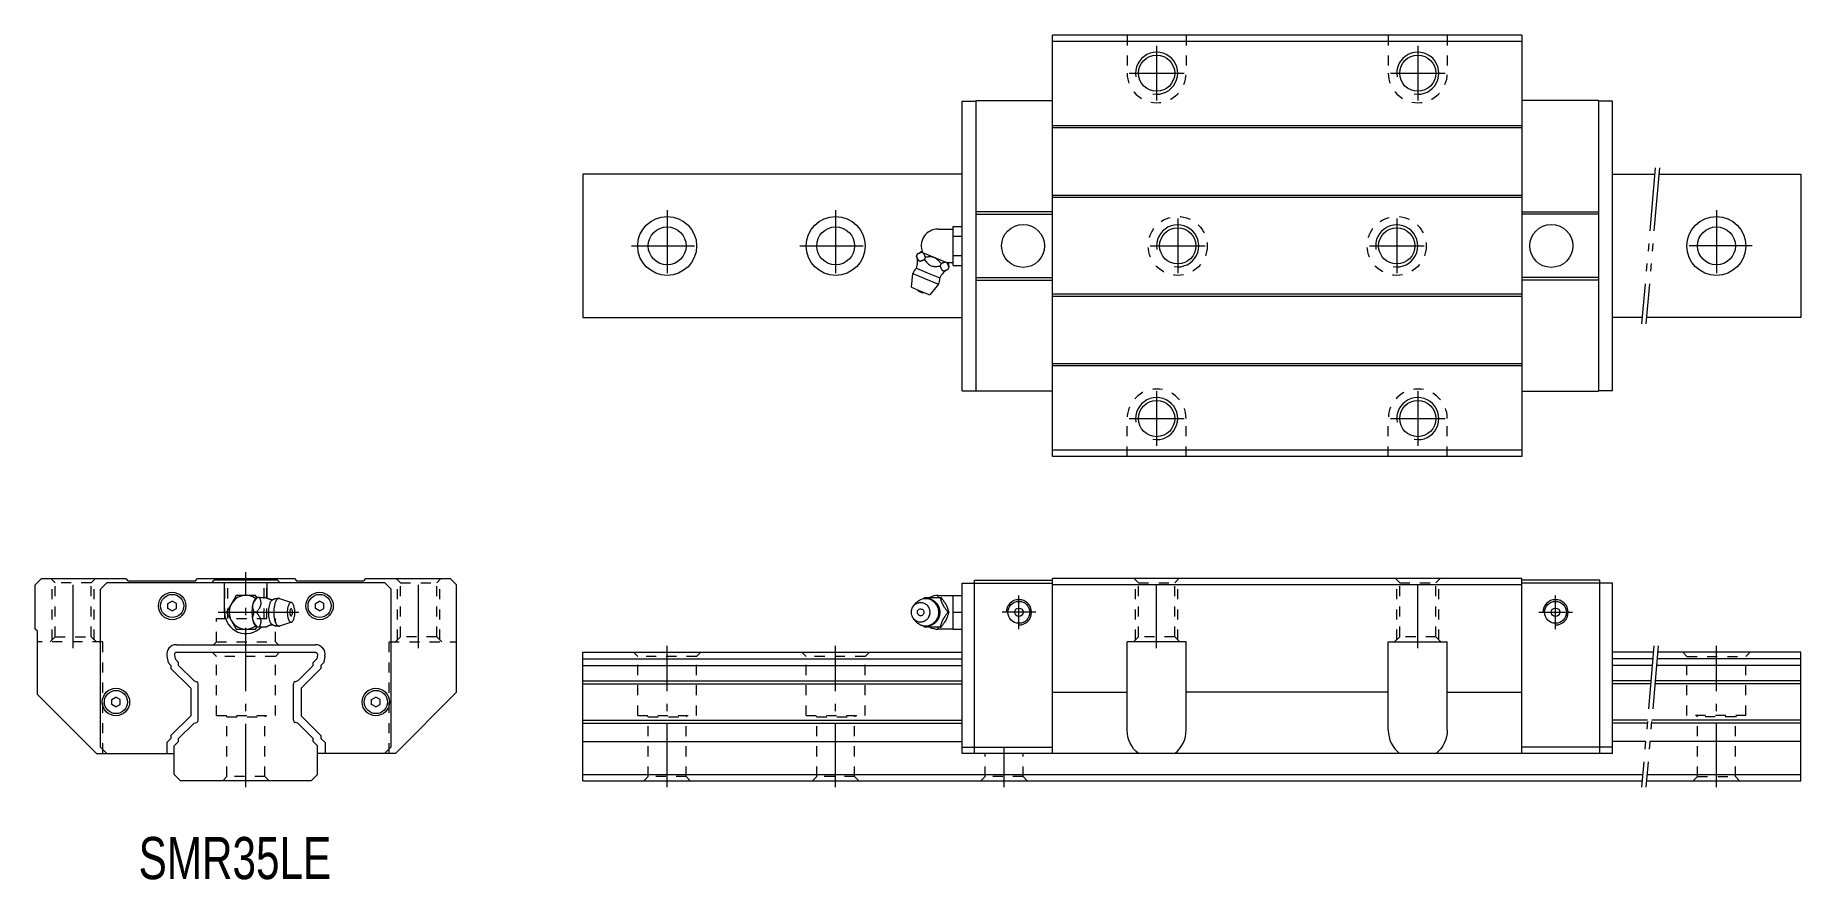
# Model space of a CAD drawing. Header units: inches. Extents: x -50 to 369, y -23 to 177.
import ezdxf

# ---------------------------------------------------------------- set-up
doc = ezdxf.new("R2010")
doc.units = ezdxf.units.IN
for name, pattern in [('CENTER', [22.8, 15, -3, 1.8, -3]), ('DASHED', [4.8, 2.4, -2.4]), ('PHANTOM', [27.6, 15, -3, 1.8, -3, 1.8, -3])]:
    doc.linetypes.add(name, pattern=pattern)
doc.layers.add('Unnamed [1]', color=89, linetype='Continuous', lineweight=0)
doc.styles.add('CK_TEXT_STYLE_0130', font='Smooth', dxfattribs={"width": 0.75, "height": 10})

msp = doc.modelspace()

# ---------------------------------------------------------------- texts
at = {"layer": 'Unnamed [1]', "color": 4, "linetype": 'Continuous', "lineweight": 0, "insert": (-25.47, -13.35), "char_height": 10, "attachment_point": 1, "line_spacing_factor": 0.75, "style": 'CK_TEXT_STYLE_0130'}
msp.add_mtext('SMR35LE', dxfattribs=at)

# ---------------------------------------------------------------- linework, layer by layer
at = {"layer": 'Unnamed [1]', "color": 4, "linetype": 'Continuous', "lineweight": 0}
for p, q in [((302.9, 177), (191.5, 177)), ((191.5, 77), (191.5, 177)), ((302.9, 177), (302.9, 77)), ((302.9, 175.5), (191.5, 175.5)), ((170, 161.4), (173.3, 161.4)), ((170, 92.6), (170, 161.4)), ((173.3, 161.5), (173.3, 92.5)), ((173.3, 161.5), (191.5, 161.5)), ((321.1, 161.5), (302.9, 161.5)), ((321.1, 161.5), (321.1, 92.5)), ((324.4, 161.4), (321.1, 161.4)), ((324.4, 92.6), (324.4, 161.4)), ((302.9, 155.5), (191.5, 155.5)), ((302.9, 155), (191.5, 155)), ((170, 144), (80, 144)), ((80, 144), (80, 110)), ((324.4, 144), (334.45, 144)), ((335.45, 144), (369.1, 144)), ((369.1, 144), (369.1, 110)), ((302.9, 139), (191.5, 139)), ((302.9, 138.5), (191.5, 138.5)), ((191.5, 135.1), (173.3, 135.1)), ((173.3, 134.5), (191.5, 134.5)), ((302.9, 135.1), (321.1, 135.1)), ((321.1, 134.5), (302.9, 134.5)), ((164.31, 131), (167.91, 131)), ((167.91, 131.62), (170, 131.62)), ((167.91, 130.46), (167.91, 131.62)), ((167.91, 129.31), (167.91, 130.46)), ((167.91, 129.31), (170, 129.31)), ((167.91, 127), (167.91, 129.31)), ((167.91, 124.69), (167.91, 127)), ((159.16, 121.68), (161.93, 120.53)), ((159.21, 124.53), (159.44, 125.08)), ((160.62, 125.4), (160.23, 125.57)), ((160.62, 125.4), (160.7, 125.37)), ((163.39, 124.26), (160.7, 125.37)), ((161.08, 123.76), (161.31, 124.31)), ((163.39, 124.26), (163.54, 124.2)), ((166.23, 123.08), (163.54, 124.2)), ((164.81, 122.21), (165.04, 122.76)), ((166.23, 123.08), (166.3, 123.05)), ((166.7, 122.89), (166.3, 123.05)), ((167.91, 123), (166.43, 123)), ((166.68, 121.44), (166.91, 121.99)), ((167.91, 124.69), (170, 124.69)), ((167.91, 123.54), (167.91, 124.69)), ((167.91, 122.38), (167.91, 123.54)), ((167.91, 122.38), (170, 122.38)), ((158, 117.18), (158.31, 120.41)), ((158.31, 120.41), (161.36, 119.15)), ((161.36, 119.15), (164.41, 117.88)), ((161.93, 120.53), (164.7, 119.38)), ((164.41, 117.88), (162.34, 115.38)), ((173.3, 119.5), (191.5, 119.5)), ((173.3, 118.9), (191.5, 118.9)), ((321.1, 119.5), (302.9, 119.5)), ((321.1, 118.9), (302.9, 118.9)), ((158, 117.18), (160.17, 116.28)), ((160.17, 116.28), (162.34, 115.38)), ((302.9, 115.5), (191.5, 115.5)), ((302.9, 115), (191.5, 115)), ((80, 110), (170, 110)), ((331.47, 110), (324.4, 110)), ((369.1, 110), (332.47, 110)), ((302.9, 99), (191.5, 99)), ((302.9, 98.5), (191.5, 98.5)), ((170, 92.6), (173.3, 92.6)), ((191.5, 92.5), (173.3, 92.5)), ((302.9, 92.5), (321.1, 92.5)), ((324.4, 92.6), (321.1, 92.6)), ((302.9, 78.5), (191.5, 78.5)), ((302.9, 77), (191.5, 77)), ((-50, 46.5), (-48.5, 48)), ((-50, 36), (-50, 46.5)), ((-48.5, 48), (-28.5, 48)), ((-33, 47), (-34.5, 45.5)), ((33, 47), (-33, 47)), ((-28.5, 48), (-28, 47.5)), ((-28, 47.5), (-12, 47.5)), ((-12, 47.5), (-11.5, 48)), ((-11.5, 48), (11.5, 48)), ((-8.1, 47), (-7.5, 47.6)), ((7.5, 47.6), (-7.5, 47.6)), ((-5.05, 40), (-5.05, 47)), ((5.05, 43.39), (5.05, 47)), ((7.5, 47.6), (8.1, 47)), ((11.5, 48), (12, 47.5)), ((12, 47.5), (28, 47.5)), ((28, 47.5), (28.5, 48)), ((28.5, 48), (48.5, 48)), ((34.5, 45.5), (33, 47)), ((48.5, 48), (50, 46.5)), ((50, 21), (50, 46.5)), ((170, 46.9), (191.5, 46.9)), ((170, 6.5), (170, 46.9)), ((173, 6.5), (173, 47.6)), ((173, 47.6), (191.5, 47.6)), ((302.9, 48), (191.5, 48)), ((191.5, 6.5), (191.5, 48)), ((302.9, 46.5), (191.5, 46.5)), ((302.9, 6.5), (302.9, 48)), ((321.4, 47.6), (302.9, 47.6)), ((324.4, 46.9), (302.9, 46.9)), ((321.4, 6.5), (321.4, 47.6)), ((324.4, 6.5), (324.4, 46.9)), ((-34.5, 8), (-34.5, 45.5)), ((-18.5, 42.08), (-17.5, 42.65)), ((-18.5, 40.92), (-18.5, 42.08)), ((-16.5, 42.08), (-17.5, 42.65)), ((-16.5, 40.92), (-16.5, 42.08)), ((-3.46, 42), (-4.62, 40)), ((-2.31, 44), (-3.46, 42)), ((0, 44), (-2.31, 44)), ((2.31, 44), (0, 44)), ((2.6, 43.5), (2.31, 44)), ((2.6, 43.5), (2.69, 43.5)), ((3.24, 43.5), (2.69, 43.5)), ((3.24, 43.5), (4.89, 43.5)), ((5.05, 43.39), (5.05, 44.82)), ((8.01, 43.27), (10.83, 42.33)), ((16.5, 42.08), (17.5, 42.65)), ((16.5, 40.92), (16.5, 42.08)), ((18.5, 42.08), (17.5, 42.65)), ((18.5, 40.92), (18.5, 42.08)), ((34.5, 8), (34.5, 45.5)), ((158.56, 41.58), (159.1, 42.22)), ((161.08, 43.5), (164.81, 43.5)), ((164.31, 44), (167.91, 44)), ((164.31, 43.5), (164.31, 44)), ((164.81, 43.5), (165.04, 43.5)), ((167.91, 44), (170, 44)), ((167.91, 42), (167.91, 44)), ((167.91, 40), (167.91, 42)), ((-17.5, 40.35), (-18.5, 40.92)), ((-17.5, 40.35), (-16.5, 40.92)), ((-4.62, 40), (-3.46, 38)), ((-3.46, 38), (-2.31, 36)), ((1.6, 41.68), (1.63, 41.82)), ((1.63, 38.18), (1.6, 38.32)), ((2.47, 40), (1.92, 40)), ((17.5, 40.35), (16.5, 40.92)), ((17.5, 40.35), (18.5, 40.92)), ((158.11, 40), (158, 40)), ((159.1, 37.78), (158.56, 38.42)), ((166.22, 41.82), (166.3, 41.68)), ((166.3, 38.32), (166.22, 38.18)), ((166.68, 40), (166.91, 40)), ((167.91, 40), (170, 40)), ((167.91, 38), (167.91, 40)), ((167.91, 36), (167.91, 38)), ((-49.5, 35.5), (-50, 36)), ((-49.5, 20.5), (-49.5, 35.5)), ((-2.31, 36), (0, 36)), ((0, 36), (2.31, 36)), ((2.31, 36), (2.6, 36.5)), ((2.69, 36.5), (2.6, 36.5)), ((3.24, 36.5), (2.69, 36.5)), ((4.88, 36.5), (3.24, 36.5)), ((10.83, 37.67), (8.01, 36.73)), ((164.81, 36.5), (161.08, 36.5)), ((164.31, 36), (164.31, 36.5)), ((167.91, 36), (164.31, 36)), ((164.81, 36.5), (165.04, 36.5)), ((167.91, 36), (170, 36)), ((-18.77, 29.6), (-18.49, 28.05)), ((-16.99, 29.91, 0), (-16.82, 28.92, 0)), ((-16.5, 32.3), (16.5, 32.3)), ((-16.5, 30.5, 0), (16.5, 30.5, 0)), ((16.99, 29.91, 0), (16.82, 28.92, 0)), ((18.77, 29.6), (18.49, 28.05)), ((80, 0), (80, 30.5)), ((80, 30.5), (170, 30.5)), ((223.2, 33), (209.2, 33)), ((209.2, 12), (209.2, 33)), ((223.2, 12), (223.2, 33)), ((271.2, 12), (271.2, 33)), ((271.2, 33), (285.2, 33)), ((285.2, 12), (285.2, 33)), ((334.14, 30.5), (324.4, 30.5)), ((369.1, 30.5), (335.14, 30.5)), ((369.1, 0), (369.1, 30.5)), ((-18.49, 28.05), (-17.8, 27.35)), ((-17.8, 27.35), (-17.8, 26.65)), ((-17.8, 26.65), (-13.1, 21.95)), ((-16.82, 28.92, 0), (-16, 28.1, 0)), ((-16, 27.4, 0), (-16, 28.1, 0)), ((-16, 27.4, 0), (-12.3, 23.7, 0)), ((12.3, 23.7, 0), (16, 27.4, 0)), ((17.8, 26.65), (13.1, 21.95)), ((16.82, 28.92, 0), (16, 28.1, 0)), ((16, 27.4, 0), (16, 28.1, 0)), ((18.49, 28.05), (17.8, 27.35)), ((17.8, 27.35), (17.8, 26.65)), ((80, 28.92), (170, 28.92)), ((80, 27.4), (170, 27.4)), ((334, 28.92), (324.4, 28.92)), ((333.87, 27.4), (324.4, 27.4)), ((369.1, 27.4), (334.87, 27.4)), ((369.1, 28.92), (335, 28.92)), ((-13.1, 21.95), (-13.1, 15.45)), ((-12.3, 23.7, 0), (-11.67, 23.53, 0)), ((-11.3, 14.35, 0), (-11.3, 23.05, 0)), ((11.3, 14.35, 0), (11.3, 23.05, 0)), ((12.3, 23.7, 0), (11.67, 23.53, 0)), ((13.1, 21.95), (13.1, 15.45)), ((35.5, 6.5), (50, 21)), ((80, 23.7), (170, 23.7)), ((80, 23.05), (170, 23.05)), ((191.5, 21), (209.2, 21)), ((271.2, 21), (223.2, 21)), ((285.2, 21), (302.9, 21)), ((333.54, 23.7), (324.4, 23.7)), ((333.49, 23.05), (324.4, 23.05)), ((369.1, 23.05), (334.49, 23.05)), ((369.1, 23.7), (334.55, 23.7)), ((-35.5, 6.5), (-49.5, 20.5)), ((-31.85, 19.28), (-30.85, 19.85)), ((-31.85, 18.12), (-31.85, 19.28)), ((-30.85, 17.55), (-31.85, 18.12)), ((-29.85, 19.28), (-30.85, 19.85)), ((-30.85, 17.55), (-29.85, 18.12)), ((-29.85, 18.12), (-29.85, 19.28)), ((29.85, 19.28), (30.85, 19.85)), ((29.85, 18.12), (29.85, 19.28)), ((30.85, 17.55), (29.85, 18.12)), ((31.85, 19.28), (30.85, 19.85)), ((30.85, 17.55), (31.85, 18.12)), ((31.85, 18.12), (31.85, 19.28)), ((-13.1, 15.45), (-17.8, 10.75)), ((-16, 10), (-12.3, 13.7)), ((-12.3, 13.7, 0), (-11.67, 13.87, 0)), ((12.3, 13.7, 0), (11.67, 13.87, 0)), ((16, 10), (12.3, 13.7)), ((13.1, 15.45), (17.8, 10.75)), ((80, 14.35), (170, 14.35)), ((80, 13.7), (170, 13.7)), ((332.73, 14.35), (324.4, 14.35)), ((332.67, 13.7), (324.4, 13.7)), ((369.1, 13.7), (333.67, 13.7)), ((369.1, 14.35), (333.73, 14.35)), ((-17.8, 10.05), (-18.8, 9.05)), ((-18.8, 9.05), (-18.8, 6.5)), ((-17.8, 10.75), (-17.8, 10.05)), ((-17, 8.3, 0), (-16, 9.3, 0)), ((-16, 9.3), (-16, 10)), ((16, 9.3), (16, 10)), ((17, 8.3, 0), (16, 9.3, 0)), ((17.8, 10.75), (17.8, 10.05)), ((17.8, 10.05), (18.8, 9.05)), ((18.8, 9.05), (18.8, 6.5)), ((80, 9.3), (170, 9.3)), ((332.28, 9.3), (324.4, 9.3)), ((369.1, 9.3), (333.29, 9.3)), ((-35.5, 6.5), (-17, 6.5)), ((-34.5, 8), (-33, 6.5)), ((-17, 1.5), (-17, 8.3)), ((17, 1.5), (17, 8.3)), ((35.5, 6.5), (17, 6.5)), ((34.4, 8), (32.9, 6.5)), ((170, 8), (191.5, 8)), ((324.4, 6.5), (170, 6.5)), ((324.4, 8), (302.9, 8)), ((-15.5, 0), (-17, 1.5)), ((15.5, 0), (-15.5, 0)), ((15.5, 0), (17, 1.5)), ((80, 1.5), (331.6, 1.5)), ((80, 0), (331.47, 0)), ((332.47, 0), (369.1, 0)), ((332.61, 1.5), (369.1, 1.5))]:
    msp.add_line(p, q, dxfattribs=at)
at = {"layer": 'Unnamed [1]', "color": 252, "linetype": 'DASHED', "lineweight": 0}
for p, q in [((209.2, 177), (209.2, 168)), ((223.2, 177), (223.2, 168)), ((271.2, 177), (271.2, 168)), ((285.2, 177), (285.2, 168)), ((209.2, 77), (209.2, 86)), ((223.2, 77), (223.2, 86)), ((271.2, 77), (271.2, 86)), ((285.2, 77), (285.2, 86)), ((-45.3, 47), (-46.3, 48)), ((-46, 33.5), (-46, 47.7)), ((-36.7, 47), (-45.3, 47)), ((-45.3, 34.2), (-45.3, 47)), ((-36.7, 47), (-35.7, 48)), ((-36.7, 34.2), (-36.7, 47)), ((-36, 33.5), (-36, 47.7)), ((-5, 38.5), (-5, 48)), ((-4.3, 38.5), (-4.3, 48)), ((4.3, 38.5), (4.3, 48)), ((5, 38.5), (5, 48)), ((36.7, 47), (35.7, 48)), ((36, 33.5), (36, 47.7)), ((36.7, 34.2), (36.7, 47)), ((36.7, 47), (45.3, 47)), ((45.3, 47), (46.3, 48)), ((45.3, 34.2), (45.3, 47)), ((46, 33.5), (46, 47.7)), ((211.9, 47), (210.9, 48)), ((211.2, 33.5), (211.2, 47.7)), ((211.9, 34.2), (211.9, 47)), ((211.9, 47), (220.5, 47)), ((220.5, 47), (221.5, 48)), ((220.5, 34.2), (220.5, 47)), ((221.2, 33.5), (221.2, 47.7)), ((273.9, 47), (272.9, 48)), ((273.2, 33.5), (273.2, 47.7)), ((273.9, 34.2), (273.9, 47)), ((273.9, 47), (282.5, 47)), ((282.5, 47), (283.5, 48)), ((282.5, 34.2), (282.5, 47)), ((283.2, 33.5), (283.2, 47.7)), ((-7, 33), (-7, 38.5)), ((-7, 38.5), (7, 38.5)), ((7, 33), (7, 38.5)), ((-45.3, 34.2), (-46.5, 33)), ((-45.3, 34.2), (-36.7, 34.2)), ((-36.7, 34.2), (-35.5, 33)), ((36.7, 34.2), (35.5, 33)), ((45.3, 34.2), (36.7, 34.2)), ((45.3, 34.2), (46.5, 33)), ((211.9, 34.2), (210.7, 33)), ((220.5, 34.2), (211.9, 34.2)), ((220.5, 34.2), (221.7, 33)), ((273.9, 34.2), (272.7, 33)), ((282.5, 34.2), (273.9, 34.2)), ((282.5, 34.2), (283.7, 33)), ((-34, 33), (-49.5, 33)), ((-34, 6.5), (-34, 33)), ((-8, 30.5), (-7, 29.5)), ((-7, 33), (-7.7, 32.3)), ((-7, 33), (7, 33)), ((-7, 15.5, 0), (-7, 29.5, 0)), ((7, 29.5), (-7, 29.5)), ((7, 33), (7.7, 32.3)), ((8, 30.5), (7, 29.5)), ((7, 15.5, 0), (7, 29.5, 0)), ((34, 33), (50, 33)), ((34, 6.5), (34, 33)), ((92, 30.5), (93, 29.5)), ((93, 15.5, 0), (93, 29.5, 0)), ((107, 29.5), (93, 29.5)), ((108, 30.5), (107, 29.5)), ((107, 15.5, 0), (107, 29.5, 0)), ((132, 30.5), (133, 29.5)), ((147, 29.5), (133, 29.5)), ((133, 15.5, 0), (133, 29.5, 0)), ((148, 30.5), (147, 29.5)), ((147, 15.5, 0), (147, 29.5, 0)), ((341.1, 30.5), (342.1, 29.5)), ((342.1, 15.5, 0), (342.1, 29.5, 0)), ((342.1, 29.5), (356.1, 29.5)), ((357.1, 30.5), (356.1, 29.5)), ((356.1, 15.5, 0), (356.1, 29.5, 0)), ((-7, 15.5, 0), (7, 15.5, 0)), ((-4.8, 15.5, 0), (-4.5, 15.2, 0)), ((-4.5, 15.2, 0), (4.5, 15.2, 0)), ((-4.5, 1), (-4.5, 15.2)), ((4.8, 15.5, 0), (4.5, 15.2, 0)), ((4.5, 1), (4.5, 15.2)), ((93, 15.5, 0), (107, 15.5, 0)), ((95.2, 15.5, 0), (95.5, 15.2, 0)), ((95.5, 15.2, 0), (104.5, 15.2, 0)), ((95.5, 1), (95.5, 15.2)), ((104.8, 15.5, 0), (104.5, 15.2, 0)), ((104.5, 1), (104.5, 15.2)), ((133, 15.5, 0), (147, 15.5, 0)), ((135.2, 15.5, 0), (135.5, 15.2, 0)), ((135.5, 1), (135.5, 15.2)), ((135.5, 15.2, 0), (144.5, 15.2, 0)), ((144.8, 15.5, 0), (144.5, 15.2, 0)), ((144.5, 1), (144.5, 15.2)), ((356.1, 15.5, 0), (342.1, 15.5, 0)), ((344.3, 15.5, 0), (344.6, 15.2, 0)), ((344.6, 1), (344.6, 15.2)), ((353.6, 15.2, 0), (344.6, 15.2, 0)), ((353.9, 15.5, 0), (353.6, 15.2, 0)), ((353.6, 1), (353.6, 15.2)), ((175.5, 1), (175.5, 6.5)), ((184.5, 1), (184.5, 6.5)), ((-5.5, 0), (-4.5, 1)), ((4.5, 1), (-4.5, 1)), ((5.5, 0), (4.5, 1)), ((94.5, 0), (95.5, 1)), ((104.5, 1), (95.5, 1)), ((105.5, 0), (104.5, 1)), ((134.5, 0), (135.5, 1)), ((144.5, 1), (135.5, 1)), ((145.5, 0), (144.5, 1)), ((174.5, 0), (175.5, 1)), ((184.5, 1), (175.5, 1)), ((185.5, 0), (184.5, 1)), ((343.6, 0), (344.6, 1)), ((344.6, 1), (353.6, 1)), ((354.6, 0), (353.6, 1))]:
    msp.add_line(p, q, dxfattribs=at)
at = {"layer": 'Unnamed [1]', "color": 252, "linetype": 'CENTER', "lineweight": 0}
for p, q in [((216.2, 174.5), (216.2, 161.5)), ((278.2, 174.5), (278.2, 161.5)), ((209.7, 168), (222.7, 168)), ((271.7, 168), (284.7, 168)), ((100, 135.5), (100, 118.5)), ((140, 135.5), (140, 118.5)), ((349.1, 135.5), (349.1, 118.5)), ((221.2, 133.5), (221.2, 120.5)), ((273.2, 133.5), (273.2, 120.5)), ((91.5, 127), (108.5, 127)), ((131.5, 127), (148.5, 127)), ((214.7, 127), (227.7, 127)), ((266.7, 127), (279.7, 127)), ((357.6, 127), (340.6, 127)), ((216.2, 92.5), (216.2, 79.5)), ((278.2, 92.5), (278.2, 79.5)), ((209.7, 86), (222.7, 86)), ((271.7, 86), (284.7, 86)), ((-41, 31.5), (-41, 49.5)), ((0, -1.5), (0, 49.5)), ((41, 31.5), (41, 49.5)), ((216.2, 31.5), (216.2, 49.5)), ((278.2, 31.5), (278.2, 49.5)), ((183.5, 36), (183.5, 44)), ((310.9, 36), (310.9, 44)), ((-6.6, 40), (6.6, 40)), ((-6.6, 40), (6.6, 40)), ((5.41, 40), (12.58, 40)), ((187.5, 40), (179.5, 40)), ((306.9, 40), (314.9, 40)), ((100, -1.5), (100, 32)), ((140, -1.5), (140, 32)), ((349.1, -1.5), (349.1, 32)), ((180, -1.5), (180, 8))]:
    msp.add_line(p, q, dxfattribs=at)
at = {"layer": 'Unnamed [1]', "color": 252, "linetype": 'PHANTOM', "lineweight": 0}
for p, q in [((334.58, 145.5), (331.34, 108.5)), ((335.58, 145.5), (332.34, 108.5)), ((334.27, 32), (331.34, -1.5)), ((335.27, 32), (332.34, -1.5))]:
    msp.add_line(p, q, dxfattribs=at)
at = {"layer": 'Unnamed [1]', "color": 4, "linetype": 'Continuous', "lineweight": 0, "extrusion": (0, 0, -1)}
for points in [[(-159.21, 124.53), (-159.24, 124.44), (-159.28, 124.35), (-159.31, 124.27), (-159.34, 124.18), (-159.38, 124.09), (-159.41, 124.01), (-159.45, 123.93), (-159.49, 123.85), (-159.53, 123.78), (-159.55, 123.73), (-159.58, 123.69), (-159.61, 123.65), (-159.64, 123.62), (-159.67, 123.58), (-159.7, 123.55), (-159.74, 123.52), (-159.77, 123.49), (-159.81, 123.47), (-159.85, 123.45), (-159.89, 123.44), (-159.93, 123.43), (-159.97, 123.42), (-160.02, 123.41), (-160.06, 123.41), (-160.11, 123.41), (-160.16, 123.41), (-160.21, 123.42), (-160.3, 123.44), (-160.39, 123.47), (-160.49, 123.5), (-160.59, 123.53), (-160.68, 123.57), (-160.78, 123.62), (-160.88, 123.66), (-160.98, 123.71), (-161.08, 123.76)], [(-161.31, 124.31), (-161.28, 124.4), (-161.24, 124.49), (-161.21, 124.57), (-161.18, 124.66), (-161.15, 124.74), (-161.11, 124.83), (-161.07, 124.91), (-161.03, 124.99), (-160.99, 125.06), (-160.97, 125.1), (-160.94, 125.15), (-160.91, 125.19), (-160.88, 125.22), (-160.85, 125.26), (-160.82, 125.29), (-160.78, 125.32), (-160.75, 125.34), (-160.71, 125.37), (-160.71, 125.37), (-160.71, 125.37), (-160.71, 125.37), (-160.71, 125.37), (-160.7, 125.37), (-160.7, 125.37), (-160.7, 125.37), (-160.7, 125.37), (-160.7, 125.37)], [(-161.08, 123.76), (-161.23, 123.56), (-161.39, 123.37), (-161.55, 123.17), (-161.72, 122.99), (-161.9, 122.81), (-162.08, 122.65), (-162.27, 122.5), (-162.47, 122.38), (-162.69, 122.27), (-162.92, 122.2), (-163.15, 122.15), (-163.38, 122.12), (-163.62, 122.11), (-163.86, 122.12), (-164.1, 122.13), (-164.33, 122.16), (-164.57, 122.18), (-164.81, 122.21)], [(-164.81, 122.21), (-164.84, 122.12), (-164.88, 122.03), (-164.91, 121.95), (-164.94, 121.86), (-164.98, 121.77), (-165.01, 121.69), (-165.05, 121.61), (-165.09, 121.53), (-165.13, 121.46), (-165.15, 121.41), (-165.18, 121.37), (-165.21, 121.33), (-165.24, 121.3), (-165.27, 121.26), (-165.3, 121.23), (-165.34, 121.2), (-165.37, 121.17), (-165.41, 121.15), (-165.45, 121.13), (-165.49, 121.12), (-165.53, 121.11), (-165.57, 121.1), (-165.62, 121.09), (-165.66, 121.09), (-165.71, 121.09), (-165.76, 121.09), (-165.81, 121.1), (-165.9, 121.12), (-165.99, 121.15), (-166.09, 121.18), (-166.19, 121.21), (-166.29, 121.25), (-166.38, 121.3), (-166.48, 121.34), (-166.58, 121.39), (-166.68, 121.44)], [(-166.91, 121.99), (-166.88, 122.06), (-166.86, 122.13), (-166.83, 122.2), (-166.8, 122.27), (-166.78, 122.34), (-166.75, 122.41), (-166.72, 122.48), (-166.69, 122.55), (-166.66, 122.61), (-166.63, 122.67), (-166.6, 122.73), (-166.56, 122.79), (-166.52, 122.85), (-166.48, 122.9), (-166.44, 122.95), (-166.4, 122.99), (-166.35, 123.02), (-166.3, 123.05)], [(-2.45, 43.4), (-2.46, 43.41), (-2.46, 43.41), (-2.47, 43.41), (-2.47, 43.42), (-2.48, 43.42), (-2.48, 43.42), (-2.49, 43.42), (-2.49, 43.43), (-2.5, 43.43), (-2.5, 43.43), (-2.51, 43.44), (-2.51, 43.44), (-2.52, 43.44), (-2.52, 43.44), (-2.53, 43.45), (-2.53, 43.45), (-2.54, 43.45), (-2.54, 43.46), (-2.54, 43.46), (-2.55, 43.46), (-2.55, 43.46), (-2.56, 43.47), (-2.56, 43.47), (-2.56, 43.47), (-2.57, 43.48), (-2.57, 43.48), (-2.58, 43.48), (-2.58, 43.49), (-2.58, 43.49), (-2.59, 43.49), (-2.59, 43.49), (-2.6, 43.5), (-2.6, 43.5)], [(-2.47, 40), (-2.56, 40.11), (-2.65, 40.22), (-2.73, 40.33), (-2.82, 40.44), (-2.91, 40.55), (-2.99, 40.66), (-3.07, 40.77), (-3.15, 40.89), (-3.22, 41), (-3.27, 41.07), (-3.31, 41.15), (-3.35, 41.22), (-3.38, 41.29), (-3.42, 41.36), (-3.45, 41.43), (-3.48, 41.51), (-3.51, 41.58), (-3.53, 41.66), (-3.55, 41.73), (-3.56, 41.81), (-3.57, 41.88), (-3.58, 41.96), (-3.59, 42.03), (-3.59, 42.11), (-3.59, 42.18), (-3.59, 42.25), (-3.58, 42.32), (-3.56, 42.46), (-3.53, 42.6), (-3.5, 42.73), (-3.47, 42.86), (-3.43, 42.99), (-3.38, 43.12), (-3.34, 43.25), (-3.29, 43.37), (-3.24, 43.5)], [(-4.89, 43.5), (-4.89, 43.49), (-4.91, 43.48), (-4.92, 43.47), (-4.93, 43.46), (-4.95, 43.45), (-4.96, 43.44), (-4.98, 43.43), (-4.99, 43.42), (-5.01, 43.41), (-5.04, 43.39), (-5.07, 43.38), (-5.1, 43.36), (-5.14, 43.34), (-5.17, 43.32), (-5.2, 43.3), (-5.24, 43.29), (-5.27, 43.27), (-5.31, 43.25), (-5.35, 43.23), (-5.39, 43.22), (-5.43, 43.2), (-5.47, 43.18), (-5.51, 43.17), (-5.56, 43.15), (-5.6, 43.14), (-5.64, 43.13), (-5.69, 43.11), (-5.73, 43.1), (-5.78, 43.09), (-5.83, 43.08), (-5.88, 43.07), (-5.92, 43.06), (-5.97, 43.05), (-6.02, 43.04), (-6.07, 43.03), (-6.12, 43.02), (-6.15, 43.02), (-6.17, 43.02), (-6.2, 43.02), (-6.23, 43.01), (-6.26, 43.01), (-6.29, 43.01), (-6.32, 43.01), (-6.35, 43.01)], [(-161.35, 43.3), (-161.9, 43.25), (-162.11, 43.2), (-162.32, 43.13), (-162.53, 43.04), (-162.74, 42.94), (-162.94, 42.82), (-163.14, 42.68), (-163.32, 42.52), (-163.5, 42.35), (-163.66, 42.16), (-163.81, 41.96), (-163.98, 41.68), (-164.12, 41.38), (-164.24, 41.08), (-164.32, 40.77), (-164.37, 40.47), (-164.4, 40.17), (-164.4, 39.89), (-164.38, 39.62), (-164.33, 39.27), (-164.25, 38.96), (-164.15, 38.68), (-164.04, 38.43), (-163.87, 38.14), (-163.7, 37.89), (-163.53, 37.69), (-163.31, 37.46), (-163.1, 37.29), (-162.91, 37.16), (-162.68, 37.03), (-162.42, 36.91), (-162.22, 36.83), (-162, 36.77), (-161.78, 36.73), (-161.53, 36.71), (-161.35, 36.7), (-161.35, 36.7), (-160.85, 36.74), (-160.63, 36.79), (-160.37, 36.88), (-160.14, 36.97), (-159.89, 37.11), (-159.7, 37.23), (-159.5, 37.38), (-159.27, 37.59), (-159.1, 37.78)], [(-166.22, 41.82), (-166.17, 41.92), (-166.11, 42.02), (-166.05, 42.12), (-165.98, 42.22), (-165.92, 42.31), (-165.86, 42.41), (-165.79, 42.5), (-165.72, 42.6), (-165.66, 42.69), (-165.59, 42.78), (-165.52, 42.87), (-165.45, 42.96), (-165.38, 43.05), (-165.31, 43.14), (-165.25, 43.23), (-165.18, 43.32), (-165.11, 43.41), (-165.04, 43.5)], [(-3.24, 36.5), (-3.28, 36.61), (-3.32, 36.72), (-3.36, 36.83), (-3.4, 36.94), (-3.44, 37.05), (-3.47, 37.16), (-3.5, 37.27), (-3.53, 37.39), (-3.55, 37.5), (-3.57, 37.57), (-3.58, 37.65), (-3.58, 37.72), (-3.59, 37.79), (-3.59, 37.86), (-3.59, 37.93), (-3.59, 38.01), (-3.58, 38.08), (-3.57, 38.16), (-3.56, 38.23), (-3.54, 38.31), (-3.52, 38.38), (-3.49, 38.46), (-3.46, 38.53), (-3.43, 38.61), (-3.4, 38.68), (-3.36, 38.75), (-3.33, 38.82), (-3.25, 38.96), (-3.16, 39.1), (-3.07, 39.23), (-2.98, 39.36), (-2.88, 39.49), (-2.78, 39.62), (-2.68, 39.75), (-2.57, 39.87), (-2.47, 40)], [(-10.72, 39.17), (-10.74, 39.17), (-10.77, 39.18), (-10.79, 39.19), (-10.81, 39.21), (-10.84, 39.23), (-10.86, 39.26), (-10.88, 39.29), (-10.9, 39.32), (-10.92, 39.35)], [(-164.72, 40), (-164.72, 39.95), (-164.72, 39.9), (-164.72, 39.85), (-164.71, 39.8), (-164.71, 39.75), (-164.71, 39.7), (-164.7, 39.65), (-164.69, 39.6), (-164.69, 39.55), (-164.68, 39.49), (-164.67, 39.44), (-164.66, 39.39), (-164.65, 39.34), (-164.64, 39.28), (-164.63, 39.23), (-164.62, 39.18), (-164.6, 39.13), (-164.59, 39.08), (-164.58, 39.02), (-164.56, 38.97), (-164.54, 38.92), (-164.52, 38.87), (-164.51, 38.82), (-164.49, 38.77), (-164.47, 38.72), (-164.45, 38.67), (-164.43, 38.62), (-164.4, 38.57), (-164.38, 38.53), (-164.36, 38.48), (-164.33, 38.43), (-164.31, 38.38), (-164.28, 38.34), (-164.25, 38.29), (-164.23, 38.24), (-164.2, 38.2), (-164.17, 38.15), (-164.14, 38.11), (-164.11, 38.06), (-164.08, 38.02), (-164.05, 37.98), (-164.01, 37.93), (-163.98, 37.89), (-163.95, 37.85), (-163.91, 37.81), (-163.88, 37.77), (-163.84, 37.73), (-163.8, 37.69), (-163.77, 37.65), (-163.73, 37.62), (-163.69, 37.58), (-163.65, 37.54), (-163.61, 37.51), (-163.57, 37.47), (-163.53, 37.44), (-163.49, 37.4), (-163.45, 37.37), (-163.41, 37.34), (-163.36, 37.3), (-163.32, 37.27), (-163.28, 37.24), (-163.23, 37.21), (-163.19, 37.18), (-163.14, 37.16), (-163.1, 37.13), (-163.05, 37.1), (-163.01, 37.08), (-162.96, 37.05), (-162.91, 37.03), (-162.86, 37), (-162.82, 36.98), (-162.77, 36.96), (-162.72, 36.94), (-162.67, 36.92), (-162.62, 36.9), (-162.57, 36.88), (-162.52, 36.86), (-162.47, 36.84), (-162.42, 36.83), (-162.37, 36.81), (-162.32, 36.8), (-162.27, 36.79), (-162.22, 36.77), (-162.17, 36.76), (-162.12, 36.75), (-162.07, 36.74), (-162.02, 36.73), (-161.96, 36.72), (-161.91, 36.71), (-161.86, 36.71), (-161.81, 36.7), (-161.76, 36.7), (-161.71, 36.69), (-161.65, 36.69), (-161.6, 36.68), (-161.55, 36.68), (-161.5, 36.68), (-161.45, 36.68), (-161.39, 36.68), (-161.34, 36.68), (-161.29, 36.69), (-161.24, 36.69), (-161.19, 36.7), (-161.14, 36.7), (-161.08, 36.71), (-161.03, 36.71), (-160.98, 36.72), (-160.93, 36.73), (-160.9, 36.73), (-160.87, 36.74), (-160.84, 36.74), (-160.81, 36.75), (-160.78, 36.75), (-160.75, 36.76), (-160.72, 36.77), (-160.69, 36.77), (-160.66, 36.78)], [(-165.04, 36.5), (-165.12, 36.61), (-165.21, 36.72), (-165.29, 36.83), (-165.38, 36.94), (-165.46, 37.05), (-165.55, 37.16), (-165.63, 37.27), (-165.71, 37.39), (-165.8, 37.5), (-165.84, 37.57), (-165.89, 37.65), (-165.94, 37.72), (-165.99, 37.79), (-166.03, 37.86), (-166.08, 37.93), (-166.12, 38.01), (-166.17, 38.08), (-166.21, 38.16), (-166.21, 38.16), (-166.21, 38.16), (-166.21, 38.16), (-166.21, 38.17), (-166.22, 38.17), (-166.22, 38.17), (-166.22, 38.17), (-166.22, 38.18), (-166.22, 38.18)], [(-166.91, 40), (-166.88, 40.09), (-166.85, 40.18), (-166.83, 40.27), (-166.8, 40.35), (-166.78, 40.44), (-166.75, 40.53), (-166.72, 40.62), (-166.69, 40.72), (-166.66, 40.81), (-166.63, 40.9), (-166.59, 40.99), (-166.56, 41.09), (-166.52, 41.18), (-166.48, 41.28), (-166.44, 41.38), (-166.4, 41.48), (-166.35, 41.58), (-166.3, 41.68)], [(-166.3, 38.32), (-166.33, 38.38), (-166.35, 38.43), (-166.38, 38.49), (-166.41, 38.55), (-166.43, 38.6), (-166.46, 38.66), (-166.48, 38.71), (-166.5, 38.77), (-166.53, 38.82), (-166.58, 38.96), (-166.63, 39.1), (-166.67, 39.23), (-166.71, 39.36), (-166.76, 39.49), (-166.79, 39.62), (-166.83, 39.75), (-166.87, 39.87), (-166.91, 40)], [(-7.92, 36.71), (-7.87, 36.7), (-7.83, 36.7), (-7.79, 36.69), (-7.75, 36.69), (-7.71, 36.69), (-7.66, 36.68), (-7.62, 36.68), (-7.58, 36.68), (-7.54, 36.68), (-7.49, 36.68), (-7.44, 36.69), (-7.4, 36.69), (-7.35, 36.69), (-7.31, 36.7), (-7.26, 36.7), (-7.21, 36.71), (-7.17, 36.72), (-7.12, 36.72), (-7.08, 36.73), (-7.04, 36.74), (-6.99, 36.75), (-6.95, 36.76), (-6.91, 36.77), (-6.86, 36.78), (-6.82, 36.8), (-6.78, 36.81), (-6.74, 36.82), (-6.69, 36.84), (-6.65, 36.85), (-6.61, 36.87), (-6.57, 36.89), (-6.53, 36.9), (-6.5, 36.92), (-6.46, 36.94), (-6.42, 36.96), (-6.38, 36.98), (-6.36, 36.99), (-6.34, 37), (-6.31, 37.02), (-6.29, 37.03), (-6.27, 37.04), (-6.25, 37.06), (-6.23, 37.07), (-6.21, 37.09), (-6.12, 37.14)], [(-160.58, 36.8), (-160.57, 36.81), (-160.55, 36.81), (-160.54, 36.82), (-160.53, 36.82), (-160.52, 36.82), (-160.51, 36.83), (-160.5, 36.83), (-160.49, 36.83), (-160.48, 36.84), (-160.48, 36.84), (-160.47, 36.84), (-160.47, 36.84), (-160.47, 36.84), (-160.47, 36.84), (-160.47, 36.84), (-160.46, 36.85), (-160.46, 36.85), (-160.46, 36.85)]]:
    msp.add_lwpolyline(points, dxfattribs=at)
at = {"layer": 'Unnamed [1]', "color": 4, "linetype": 'Continuous', "lineweight": 0}
for points in [[(160.62, 125.4), (160.59, 125.41), (160.56, 125.42), (160.53, 125.42), (160.49, 125.43), (160.46, 125.43), (160.42, 125.43), (160.39, 125.43), (160.35, 125.42), (160.32, 125.42), (160.22, 125.4), (160.13, 125.37), (160.03, 125.34), (159.93, 125.3), (159.84, 125.26), (159.74, 125.22), (159.64, 125.17), (159.54, 125.13), (159.44, 125.08)], [(163.39, 124.26), (163.33, 124.28), (163.26, 124.3), (163.2, 124.32), (163.13, 124.33), (163.07, 124.35), (163.01, 124.36), (162.94, 124.37), (162.87, 124.38), (162.81, 124.38), (162.64, 124.4), (162.48, 124.4), (162.31, 124.4), (162.14, 124.39), (161.98, 124.38), (161.81, 124.36), (161.64, 124.35), (161.47, 124.33), (161.31, 124.31)], [(165.04, 122.76), (164.95, 122.87), (164.86, 122.99), (164.77, 123.1), (164.68, 123.21), (164.59, 123.32), (164.49, 123.43), (164.39, 123.53), (164.29, 123.64), (164.19, 123.74), (164.13, 123.8), (164.06, 123.85), (164, 123.91), (163.93, 123.96), (163.86, 124.01), (163.79, 124.06), (163.71, 124.1), (163.64, 124.15), (163.56, 124.19), (163.56, 124.19), (163.56, 124.19), (163.55, 124.19), (163.55, 124.19), (163.55, 124.19), (163.55, 124.19), (163.54, 124.19), (163.54, 124.2), (163.54, 124.2)], [(166.23, 123.08), (166.17, 123.1), (166.11, 123.11), (166.05, 123.11), (165.99, 123.11), (165.92, 123.1), (165.86, 123.09), (165.79, 123.07), (165.73, 123.05), (165.66, 123.03), (165.59, 123), (165.52, 122.98), (165.45, 122.95), (165.39, 122.92), (165.32, 122.89), (165.25, 122.86), (165.18, 122.83), (165.11, 122.79), (165.04, 122.76)], [(2.69, 43.5), (2.6, 43.39), (2.51, 43.28), (2.43, 43.17), (2.34, 43.06), (2.26, 42.95), (2.17, 42.84), (2.09, 42.73), (2.01, 42.61), (1.94, 42.5), (1.9, 42.43), (1.85, 42.35), (1.81, 42.28), (1.78, 42.21), (1.74, 42.14), (1.71, 42.07), (1.68, 41.99), (1.66, 41.92), (1.63, 41.84), (1.63, 41.84), (1.63, 41.84), (1.63, 41.84), (1.63, 41.83), (1.63, 41.83), (1.63, 41.83), (1.63, 41.83), (1.63, 41.82), (1.63, 41.82)], [(2.46, 43.41), (2.34, 43.31), (2.22, 43.19), (2.11, 43.04), (2, 42.87), (1.91, 42.68), (1.83, 42.48), (1.75, 42.26), (1.68, 42.04), (1.63, 41.82)], [(6.2, 42.91), (5.99, 42.73), (5.88, 42.58), (5.78, 42.41), (5.68, 42.18), (5.57, 41.89), (5.48, 41.53), (5.4, 41.13), (5.36, 40.75), (5.33, 40.41), (5.32, 40.1), (5.32, 40), (5.32, 40), (5.34, 39.46), (5.37, 39.11), (5.43, 38.7), (5.51, 38.35), (5.59, 38.06), (5.7, 37.77), (5.8, 37.56), (5.91, 37.37), (6.03, 37.23), (6.12, 37.14)], [(6.19, 42.91), (6.2, 42.91), (6.2, 42.92), (6.21, 42.92), (6.21, 42.92), (6.21, 42.92), (6.22, 42.93), (6.22, 42.93), (6.23, 42.93), (6.23, 42.94), (6.27, 42.96), (6.31, 42.98), (6.34, 43.01), (6.38, 43.03), (6.42, 43.05), (6.46, 43.06), (6.5, 43.08), (6.54, 43.1), (6.58, 43.12), (6.62, 43.13), (6.66, 43.15), (6.71, 43.16), (6.75, 43.18), (6.79, 43.19), (6.83, 43.21), (6.87, 43.22), (6.91, 43.23), (6.96, 43.24), (7, 43.25), (7.04, 43.26), (7.09, 43.27), (7.13, 43.28), (7.17, 43.28), (7.22, 43.29), (7.26, 43.3), (7.3, 43.3), (7.35, 43.31), (7.39, 43.31), (7.44, 43.32), (7.49, 43.32), (7.54, 43.32), (7.59, 43.32), (7.63, 43.32), (7.68, 43.32), (7.73, 43.31), (7.78, 43.31), (7.79, 43.31), (7.81, 43.31), (7.82, 43.3), (7.84, 43.3), (7.85, 43.3)], [(7.85, 43.3), (7.65, 43.26), (7.52, 43.18), (7.41, 43.09), (7.3, 42.97), (7.18, 42.8), (7.08, 42.61), (6.97, 42.36), (6.86, 42.04), (6.76, 41.65), (6.68, 41.22), (6.63, 40.81), (6.6, 40.45), (6.59, 40.11), (6.59, 40), (6.59, 40), (6.61, 39.36), (6.65, 39.01), (6.7, 38.67), (6.78, 38.27), (6.87, 37.91), (6.98, 37.62), (7.08, 37.39), (7.18, 37.2), (7.28, 37.06), (7.4, 36.92), (7.5, 36.83), (7.62, 36.76), (7.74, 36.71), (7.86, 36.7), (7.97, 36.72), (8.01, 36.73)], [(8.01, 43.27), (8, 43.28), (7.98, 43.28), (7.96, 43.29), (7.94, 43.29), (7.92, 43.29), (7.91, 43.3), (7.89, 43.3), (7.87, 43.3), (7.85, 43.3)], [(11.62, 40), (11.59, 40.57), (11.55, 40.86), (11.48, 41.24), (11.41, 41.51), (11.32, 41.74), (11.22, 41.95), (11.11, 42.11), (11.03, 42.2), (10.95, 42.27), (10.87, 42.32), (10.76, 42.35), (10.65, 42.34), (10.56, 42.31), (10.47, 42.26), (10.36, 42.16), (10.27, 42.04), (10.17, 41.87), (10.07, 41.63), (9.97, 41.32), (9.9, 40.98), (9.85, 40.65), (9.83, 40.36), (9.82, 40.08), (9.82, 40), (9.82, 40), (9.84, 39.43), (9.88, 39.14), (9.95, 38.76), (10.03, 38.49), (10.11, 38.26), (10.21, 38.05), (10.32, 37.89), (10.4, 37.8), (10.49, 37.73), (10.57, 37.68), (10.68, 37.65), (10.78, 37.66), (10.88, 37.69), (10.97, 37.74), (11.07, 37.84), (11.16, 37.96), (11.26, 38.13), (11.37, 38.37), (11.46, 38.68), (11.53, 39.02), (11.58, 39.35), (11.61, 39.64), (11.62, 39.92), (11.62, 40)], [(160.17, 37.65), (159.78, 37.69), (159.58, 37.74), (159.38, 37.81), (159.18, 37.91), (158.99, 38.03), (158.81, 38.17), (158.64, 38.33), (158.49, 38.51), (158.35, 38.71), (158.24, 38.92), (158.15, 39.13), (158.08, 39.35), (158.02, 39.64), (158, 39.92), (158, 40.19), (158.04, 40.44), (158.09, 40.67), (158.18, 40.95), (158.29, 41.18), (158.41, 41.38), (158.58, 41.6), (158.74, 41.77), (158.89, 41.9), (159.07, 42.03), (159.28, 42.15), (159.46, 42.22), (159.64, 42.28), (159.82, 42.32), (160.02, 42.34), (160.17, 42.35), (160.17, 42.35), (160.56, 42.31), (160.76, 42.26), (160.96, 42.19), (161.16, 42.09), (161.35, 41.97), (161.53, 41.83), (161.7, 41.67), (161.85, 41.49), (161.98, 41.29), (162.1, 41.08), (162.19, 40.87), (162.25, 40.65), (162.31, 40.36), (162.34, 40.08), (162.33, 39.81), (162.3, 39.56), (162.25, 39.33), (162.16, 39.05), (162.05, 38.82), (161.93, 38.62), (161.76, 38.4), (161.6, 38.23), (161.45, 38.1), (161.27, 37.97), (161.05, 37.85), (160.88, 37.78), (160.7, 37.72), (160.52, 37.68), (160.32, 37.66), (160.17, 37.65)], [(159.1, 42.22), (159.48, 42.61), (159.68, 42.76), (159.93, 42.92), (160.14, 43.03), (160.37, 43.12), (160.63, 43.2), (160.87, 43.26), (161.08, 43.29), (161.35, 43.3)], [(160.89, 43.26), (160.91, 43.28), (160.93, 43.31), (160.95, 43.34), (160.97, 43.37), (160.99, 43.39), (161.01, 43.42), (161.03, 43.45), (161.06, 43.47), (161.08, 43.5)], [(160.89, 43.27), (160.92, 43.27), (160.95, 43.28), (160.98, 43.28), (161.01, 43.29), (161.03, 43.29), (161.06, 43.29), (161.09, 43.3), (161.12, 43.3), (161.15, 43.3), (161.21, 43.31), (161.26, 43.31), (161.31, 43.31), (161.36, 43.32), (161.41, 43.32), (161.47, 43.32), (161.52, 43.32), (161.57, 43.32), (161.62, 43.31), (161.67, 43.31), (161.72, 43.31), (161.78, 43.3), (161.83, 43.3), (161.88, 43.29), (161.93, 43.28), (161.98, 43.28), (162.03, 43.27), (162.08, 43.26), (162.13, 43.25), (162.18, 43.24), (162.23, 43.22), (162.28, 43.21), (162.33, 43.2), (162.38, 43.18), (162.43, 43.17), (162.48, 43.15), (162.53, 43.14), (162.58, 43.12), (162.63, 43.1), (162.68, 43.08), (162.72, 43.06), (162.77, 43.04), (162.82, 43.02), (162.86, 43), (162.91, 42.97), (162.96, 42.95), (163, 42.93), (163.05, 42.9), (163.09, 42.88), (163.13, 42.85), (163.18, 42.82), (163.22, 42.79), (163.26, 42.77), (163.31, 42.74), (163.35, 42.71), (163.39, 42.68), (163.43, 42.64), (163.47, 42.61), (163.51, 42.58), (163.55, 42.55), (163.59, 42.51), (163.63, 42.48), (163.67, 42.44), (163.7, 42.41), (163.74, 42.37), (163.78, 42.34), (163.81, 42.3), (163.85, 42.26), (163.88, 42.22), (163.92, 42.18), (163.95, 42.14), (163.98, 42.1), (164.01, 42.06), (164.05, 42.02), (164.08, 41.98), (164.11, 41.94), (164.14, 41.9), (164.17, 41.85), (164.19, 41.81), (164.22, 41.77), (164.25, 41.72), (164.27, 41.68), (164.3, 41.63), (164.32, 41.58), (164.35, 41.54), (164.37, 41.49), (164.39, 41.44), (164.42, 41.4), (164.44, 41.35), (164.46, 41.3), (164.48, 41.25), (164.5, 41.2), (164.52, 41.16), (164.53, 41.11), (164.55, 41.06), (164.57, 41.01), (164.58, 40.96), (164.6, 40.91), (164.61, 40.86), (164.62, 40.8), (164.63, 40.75), (164.65, 40.7), (164.66, 40.65), (164.67, 40.6), (164.67, 40.55), (164.68, 40.49), (164.69, 40.44), (164.7, 40.39), (164.7, 40.34), (164.71, 40.3), (164.71, 40.26), (164.71, 40.22), (164.71, 40.19), (164.72, 40.15), (164.72, 40.11), (164.72, 40.08), (164.72, 40.04), (164.72, 40)], [(164.81, 43.5), (164.84, 43.39), (164.87, 43.28), (164.91, 43.17), (164.94, 43.06), (164.97, 42.95), (165.01, 42.84), (165.05, 42.73), (165.08, 42.61), (165.13, 42.5), (165.15, 42.43), (165.18, 42.35), (165.21, 42.28), (165.24, 42.21), (165.27, 42.14), (165.3, 42.07), (165.33, 41.99), (165.37, 41.92), (165.41, 41.84), (165.45, 41.77), (165.49, 41.69), (165.53, 41.62), (165.57, 41.54), (165.62, 41.47), (165.66, 41.39), (165.71, 41.32), (165.76, 41.25), (165.8, 41.18), (165.9, 41.04), (165.99, 40.9), (166.09, 40.77), (166.18, 40.64), (166.28, 40.51), (166.38, 40.38), (166.48, 40.25), (166.58, 40.13), (166.68, 40)], [(1.6, 41.68), (1.56, 41.47), (1.52, 41.27), (1.5, 41.07), (1.47, 40.88), (1.46, 40.69), (1.45, 40.51), (1.44, 40.33), (1.43, 40.16), (1.43, 40), (1.43, 40), (1.43, 39.84), (1.44, 39.67), (1.45, 39.49), (1.46, 39.31), (1.47, 39.12), (1.5, 38.93), (1.52, 38.73), (1.56, 38.53), (1.6, 38.32)], [(1.6, 41.68), (1.59, 41.62), (1.58, 41.57), (1.58, 41.51), (1.57, 41.45), (1.57, 41.4), (1.57, 41.34), (1.57, 41.29), (1.58, 41.23), (1.58, 41.18), (1.6, 41.04), (1.63, 40.9), (1.66, 40.77), (1.7, 40.64), (1.74, 40.51), (1.78, 40.38), (1.83, 40.25), (1.87, 40.13), (1.92, 40)], [(1.92, 40), (1.89, 39.91), (1.85, 39.82), (1.82, 39.73), (1.79, 39.65), (1.76, 39.56), (1.73, 39.47), (1.7, 39.38), (1.68, 39.28), (1.65, 39.19), (1.63, 39.1), (1.61, 39.01), (1.59, 38.91), (1.58, 38.82), (1.57, 38.72), (1.57, 38.62), (1.57, 38.52), (1.58, 38.42), (1.6, 38.32)], [(1.63, 38.18), (1.68, 37.96), (1.75, 37.74), (1.83, 37.52), (1.91, 37.32), (2, 37.13), (2.11, 36.96), (2.22, 36.81), (2.34, 36.69), (2.46, 36.59)], [(1.63, 38.18), (1.66, 38.08), (1.69, 37.98), (1.73, 37.88), (1.78, 37.78), (1.83, 37.69), (1.88, 37.59), (1.94, 37.5), (2, 37.4), (2.07, 37.31), (2.13, 37.22), (2.2, 37.13), (2.27, 37.04), (2.34, 36.95), (2.41, 36.86), (2.48, 36.77), (2.55, 36.68), (2.62, 36.59), (2.69, 36.5)], [(10.92, 40.65), (10.81, 40.79), (10.76, 40.82), (10.71, 40.83), (10.65, 40.81), (10.6, 40.77), (10.54, 40.69), (10.49, 40.57), (10.43, 40.38), (10.41, 40.21), (10.4, 40.05), (10.4, 40), (10.4, 40), (10.4, 39.9), (10.41, 39.8), (10.42, 39.68), (10.45, 39.56), (10.48, 39.44), (10.53, 39.34), (10.58, 39.25), (10.65, 39.19), (10.72, 39.17)], [(160.17, 39.17), (159.92, 39.22), (159.79, 39.28), (159.67, 39.37), (159.57, 39.48), (159.49, 39.61), (159.44, 39.74), (159.41, 39.88), (159.4, 40.06), (159.43, 40.22), (159.47, 40.35), (159.55, 40.49), (159.63, 40.59), (159.73, 40.68), (159.84, 40.75), (159.95, 40.8), (160.08, 40.82), (160.17, 40.83), (160.17, 40.83), (160.42, 40.78), (160.55, 40.72), (160.66, 40.63), (160.76, 40.52), (160.84, 40.39), (160.9, 40.26), (160.93, 40.12), (160.93, 39.94), (160.91, 39.78), (160.86, 39.65), (160.79, 39.51), (160.71, 39.41), (160.61, 39.32), (160.5, 39.25), (160.38, 39.2), (160.26, 39.18), (160.17, 39.17)], [(166.68, 40), (166.59, 39.89), (166.51, 39.78), (166.42, 39.67), (166.34, 39.56), (166.25, 39.45), (166.17, 39.34), (166.09, 39.23), (166, 39.11), (165.92, 39), (165.87, 38.93), (165.82, 38.85), (165.78, 38.78), (165.73, 38.71), (165.68, 38.64), (165.64, 38.57), (165.59, 38.49), (165.55, 38.42), (165.51, 38.34), (165.47, 38.27), (165.43, 38.19), (165.39, 38.12), (165.35, 38.04), (165.32, 37.97), (165.28, 37.89), (165.25, 37.82), (165.22, 37.75), (165.19, 37.68), (165.14, 37.54), (165.09, 37.4), (165.04, 37.27), (165, 37.14), (164.96, 37.01), (164.92, 36.88), (164.88, 36.75), (164.85, 36.63), (164.81, 36.5)], [(2.61, 36.5), (2.6, 36.5), (2.6, 36.5), (2.6, 36.51), (2.59, 36.51), (2.59, 36.51), (2.58, 36.51), (2.58, 36.52), (2.58, 36.52), (2.57, 36.52), (2.57, 36.52), (2.57, 36.53), (2.56, 36.53), (2.56, 36.53), (2.55, 36.54), (2.55, 36.54), (2.54, 36.54), (2.54, 36.54), (2.54, 36.55), (2.53, 36.55), (2.53, 36.55), (2.52, 36.56), (2.52, 36.56), (2.51, 36.56), (2.51, 36.56), (2.5, 36.57), (2.5, 36.57), (2.49, 36.57), (2.49, 36.57), (2.48, 36.58), (2.48, 36.58), (2.47, 36.58), (2.47, 36.59), (2.46, 36.59), (2.46, 36.59), (2.45, 36.59), (2.45, 36.6)], [(6.35, 36.99), (6.35, 36.99), (6.34, 36.99), (6.33, 36.99), (6.32, 36.99), (6.31, 36.99), (6.3, 36.99), (6.29, 36.99), (6.28, 36.99), (6.27, 36.99), (6.22, 36.99), (6.17, 36.98), (6.12, 36.98), (6.07, 36.97), (6.03, 36.96), (5.98, 36.96), (5.93, 36.95), (5.88, 36.94), (5.84, 36.93), (5.79, 36.92), (5.75, 36.9), (5.71, 36.89), (5.66, 36.88), (5.62, 36.87), (5.58, 36.85), (5.54, 36.84), (5.5, 36.82), (5.45, 36.81), (5.42, 36.79), (5.38, 36.78), (5.34, 36.76), (5.31, 36.75), (5.27, 36.73), (5.24, 36.71), (5.2, 36.7), (5.17, 36.68), (5.13, 36.66), (5.1, 36.64), (5.07, 36.63), (5.04, 36.61), (5.01, 36.59), (4.99, 36.57), (4.96, 36.56), (4.93, 36.54), (4.91, 36.52), (4.89, 36.5), (4.88, 36.5), (4.88, 36.5), (4.88, 36.5), (4.88, 36.5)], [(161.08, 36.5), (161.06, 36.53), (161.04, 36.55), (161.02, 36.58), (160.99, 36.61), (160.97, 36.63), (160.95, 36.66), (160.93, 36.68), (160.91, 36.71), (160.89, 36.74)]]:
    msp.add_lwpolyline(points, dxfattribs=at)
for centre, radius in [((216.2, 168), 4.3), ((278.2, 168), 4.3), ((100, 127), 7), ((100, 127), 4.5), ((140, 127), 7), ((140, 127), 4.5), ((184.5, 127), 5.1), ((221.2, 127), 4.3), ((273.2, 127), 4.3), ((309.9, 127), 5.1), ((349.1, 127), 7), ((349.1, 127), 4.5), ((216.2, 86), 4.3), ((278.2, 86), 4.3), ((-17.5, 41.5), 3.25), ((-17.5, 41.5), 2.75), ((17.5, 41.5), 3.25), ((17.5, 41.5), 2.75), ((183.5, 40), 2.6), ((310.9, 40), 2.6), ((183.5, 40), 1), ((310.9, 40), 1), ((-30.85, 18.7), 3.25), ((-30.85, 18.7), 2.75), ((30.85, 18.7), 3.25), ((30.85, 18.7), 2.75)]:
    msp.add_circle(centre, radius, dxfattribs=at)
at = {"layer": 'Unnamed [1]', "color": 252, "linetype": 'DASHED', "lineweight": 0}
for centre in [(221.2, 127), (273.2, 127)]:
    msp.add_circle(centre, 7, dxfattribs=at)
at = {"layer": 'Unnamed [1]', "color": 252, "linetype": 'Continuous', "lineweight": 0}
for centre, radius, start, end in [((216.2, 168), 5, 260, 190), ((278.2, 168), 5, 260, 190), ((221.2, 127), 5, 260, 190), ((273.2, 127), 5, 260, 190), ((216.2, 86), 5, 260, 190), ((278.2, 86), 5, 260, 190), ((183.5, 40), 3, 270, 180), ((310.9, 40), 3, 270, 180)]:
    msp.add_arc(centre, radius, start, end, dxfattribs=at)
at = {"layer": 'Unnamed [1]', "color": 252, "linetype": 'DASHED', "lineweight": 0}
for centre, start, end in [((216.2, 168), 180, 0), ((278.2, 168), 180, 0), ((216.2, 86), 0, 180), ((278.2, 86), 0, 180)]:
    msp.add_arc(centre, 7, start, end, dxfattribs=at)
at = {"layer": 'Unnamed [1]', "color": 4, "linetype": 'Continuous', "lineweight": 0}
for centre, radius, start, end in [((164.31, 127), 4, 90, 203.6618), ((160.66, 119.75), 2.44, 127.9465, 164.4336), ((155.48, 123.17), 3.97, 337.9078, 19.9684), ((157.76, 128.68), 3.97, 295.0155, 308.3929), ((170.64, 123.35), 3.97, 186.6071, 199.97), ((162.28, 119.08), 2.44, 330.5664, 7.0535), ((168.36, 117.84), 3.97, 115.0145, 157.0922), ((160.65, 117.44), 1.5, 213.9427, 281.0573), ((0, 40), 4, 54.9474, 305.0526), ((164.31, 40), 4, 90, 118.89), ((0, 40), 5.05, 180, 316.1264), ((0, 40), 5.05, 180, 316.1264), ((9.56, 40), 1.5, 334.4214, 25.5786), ((164.31, 40), 4, 241.7091, 270), ((-16.5, 30), 2.3, 90, 190), ((16.5, 30), 2.3, 350, 90), ((-11.8, 23.05, 0), 0.5, 0, 75), ((11.8, 23.05, 0), 0.5, 105, 180), ((-11.8, 14.35, 0), 0.5, 285, 0), ((11.8, 14.35, 0), 0.5, 180, 255)]:
    msp.add_arc(centre, radius, start, end, dxfattribs=at)
at = {"layer": 'Unnamed [1]', "color": 4, "linetype": 'Continuous', "lineweight": 0, "extrusion": (0, 3.79478e-05, 1)}
msp.add_arc((-16.5, 30, 0), 0.5, 90, 190.0059, dxfattribs=at)
at = {"layer": 'Unnamed [1]', "color": 4, "linetype": 'Continuous', "lineweight": 0, "extrusion": (1.22461e-16, -3.79478e-05, -1)}
msp.add_arc((-16.5, 30, 0), 0.5, 90, 190.0059, dxfattribs=at)
at = {"layer": 'Unnamed [1]', "color": 4, "linetype": 'Continuous', "lineweight": 0, "extrusion": (1.22461e-16, 0, -1)}
for centre, start_param, end_param in [((216.2, 12), 5.379335, 6.283185), ((278.2, 12), 3.141593, 4.045443)]:
    msp.add_ellipse(centre, major_axis=(-7, 0), ratio=1, start_param=start_param, end_param=end_param, dxfattribs=at)
at = {"layer": 'Unnamed [1]', "color": 4, "linetype": 'Continuous', "lineweight": 0}
for centre, start_param, end_param in [((216.2, 12), 5.379335, 6.283185), ((278.2, 12), 3.141593, 4.045443)]:
    msp.add_ellipse(centre, major_axis=(7, 0), ratio=1, start_param=start_param, end_param=end_param, dxfattribs=at)

msp.set_redraw_order([(e.dxf.handle, doc.entitydb.next_handle()) for e in msp.query("TEXT MTEXT ATTDEF DIMENSION ARC_DIMENSION")])  # texts and dimensions are drawn at this point

doc.saveas('drawing.dxf')
